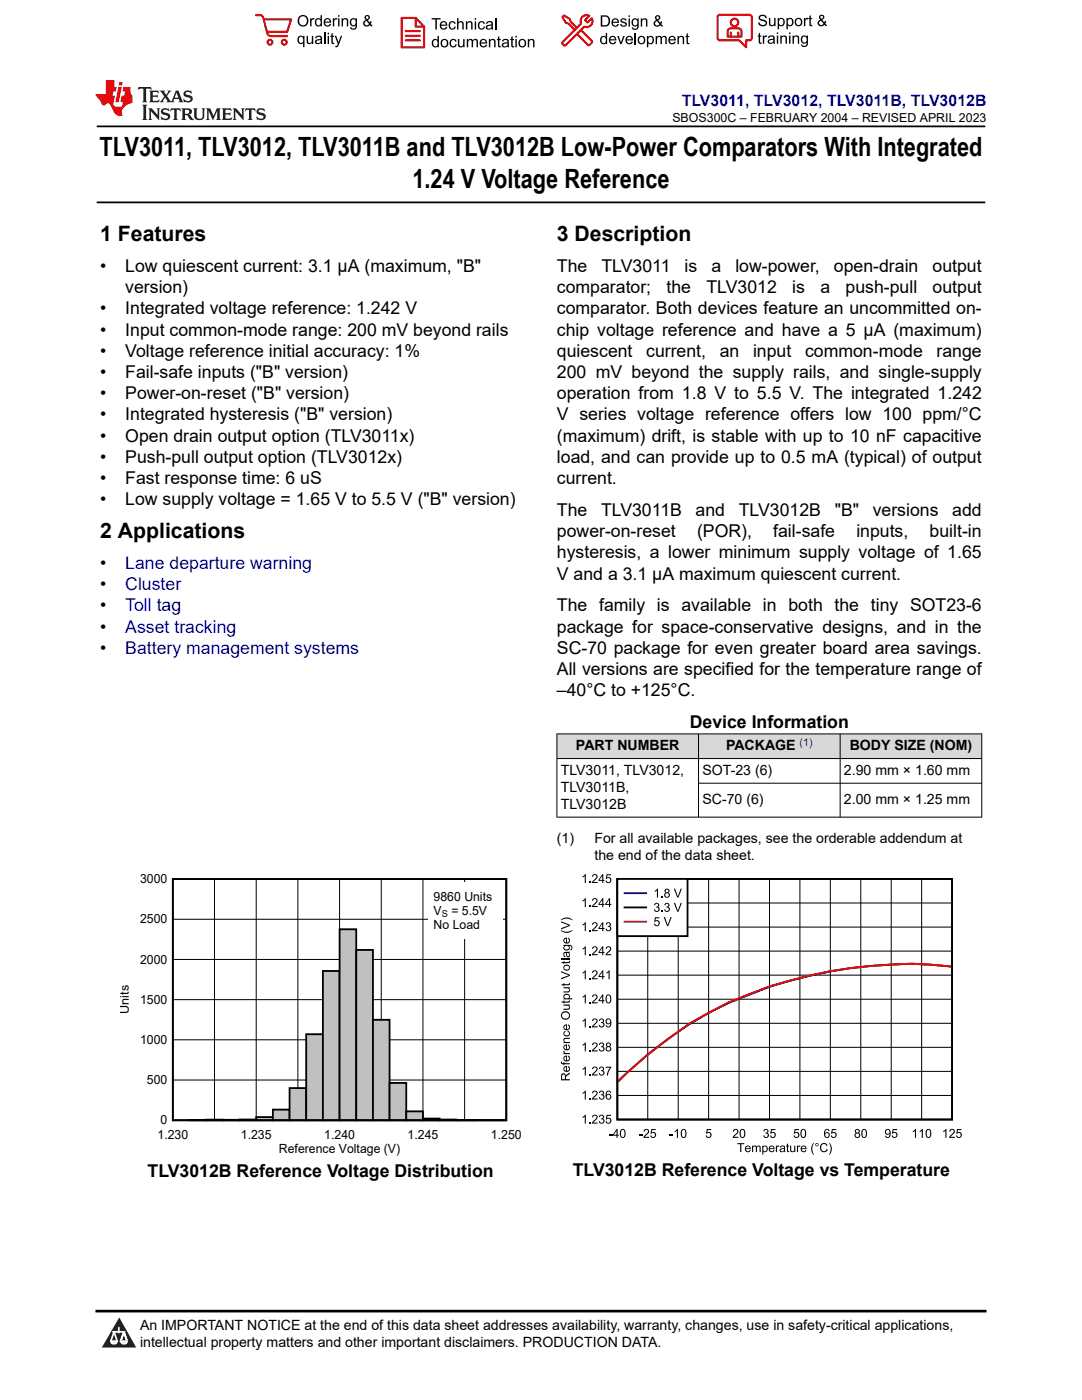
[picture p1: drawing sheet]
<svg xmlns="http://www.w3.org/2000/svg" width="216mm" height="279mm" viewBox="0 0 216 279" stroke-linecap="round" stroke-linejoin="round" font-family="sans-serif">
<defs><g id="words">
<g font-size="5.3">
<text x="19.9" y="31.2">TLV3011, TLV3012, TLV3011B and TLV3012B Low-Power Comparators With Integrated</text>
<text x="82.3" y="37.5">1.24 V Voltage Reference</text>
</g>
<g font-size="4.2">
<text x="20" y="48.1">1 Features</text>
<text x="111.1" y="48.1">3 Description</text>
<text x="20" y="107.4">2 Applications</text>
</g>
<g font-size="3.5">
<text x="20" y="54.3">•</text>
<text x="25" y="54.3">Low quiescent current: 3.1 μA (maximum, &quot;B&quot;</text>
<text x="25" y="58.5">version)</text>
<text x="111.1" y="54.3">The</text>
<text x="111.1" y="58.5">comparator;</text>
<text x="120" y="54.3">TLV3011</text>
<text x="133" y="58.5">the</text>
<text x="136.6" y="54.3">is</text>
<text x="141" y="58.5">TLV3012</text>
<text x="142" y="54.3">a</text>
<text x="146.7" y="54.3">low-power,</text>
<text x="158.1" y="58.5">is</text>
<text x="163.7" y="58.5">a</text>
<text x="166.4" y="54.3">open-drain</text>
<text x="168.7" y="58.5">push-pull</text>
<text x="186.1" y="54.3">output</text>
<text x="186.1" y="58.5">output</text>
<text x="20" y="62.8">•</text>
<text x="25" y="62.8">Integrated voltage reference: 1.242 V</text>
<text x="111.1" y="62.8">comparator. Both devices feature an uncommitted on-</text>
<text x="20" y="67">•</text>
<text x="20" y="71.2">•</text>
<text x="25" y="67">Input common-mode range: 200 mV beyond rails</text>
<text x="25" y="71.2">Voltage reference initial accuracy: 1%</text>
<text x="111.1" y="67">chip voltage reference and have a 5 μA (maximum)</text>
<text x="111.1" y="71.2">quiescent</text>
<text x="128.9" y="71.2">current,</text>
<text x="143.6" y="71.2">an</text>
<text x="150.3" y="71.2">input</text>
<text x="160.6" y="71.2">common-mode</text>
<text x="186.9" y="71.2">range</text>
<text x="20" y="75.5">•</text>
<text x="25" y="75.5">Fail-safe inputs (&quot;B&quot; version)</text>
<text x="111.1" y="75.5">200 mV beyond the supply rails, and single-supply</text>
<text x="20" y="79.7">•</text>
<text x="20" y="83.9">•</text>
<text x="25" y="79.7">Power-on-reset (&quot;B&quot; version)</text>
<text x="25" y="83.9">Integrated hysteresis (&quot;B&quot; version)</text>
<text x="111.1" y="79.7">operation from 1.8 V to 5.5 V. The integrated 1.242</text>
<text x="111.1" y="83.9">V series voltage reference offers low 100 ppm/°C</text>
<text x="20" y="88.2">•</text>
<text x="25" y="88.2">Open drain output option (TLV3011x)</text>
<text x="111.1" y="88.2">(maximum) drift, is stable with up to 10 nF capacitive</text>
<text x="20" y="92.4">•</text>
<text x="25" y="92.4">Push-pull output option (TLV3012x)</text>
<text x="111.1" y="92.4">load, and can provide up to 0.5 mA (typical) of output</text>
<text x="20" y="96.6">•</text>
<text x="20" y="100.9">•</text>
<text x="25" y="96.6">Fast response time: 6 uS</text>
<text x="25" y="100.9">Low supply voltage = 1.65 V to 5.5 V (&quot;B&quot; version)</text>
<text x="111.1" y="96.6">current.</text>
<text x="111.1" y="103">The</text>
<text x="111.1" y="107.2">power-on-reset</text>
<text x="119.9" y="103">TLV3011B</text>
<text x="138.8" y="103">and</text>
<text x="139.1" y="107.2">(POR),</text>
<text x="147.4" y="103">TLV3012B</text>
<text x="154.3" y="107.2">fail-safe</text>
<text x="166.6" y="103">&quot;B&quot;</text>
<text x="170.9" y="107.2">inputs,</text>
<text x="174.2" y="103">versions</text>
<text x="185.5" y="107.2">built-in</text>
<text x="190" y="103">add</text>
<text x="20" y="113.6">•</text>
<text x="111.1" y="111.4">hysteresis, a lower minimum supply voltage of 1.65</text>
<text x="20" y="117.8">•</text>
<text x="111.1" y="115.7">V and a 3.1 μA maximum quiescent current.</text>
<text x="20" y="122">•</text>
<text x="111.1" y="122">The family is available in both the tiny SOT23-6</text>
<text x="20" y="126.3">•</text>
<text x="20" y="130.5">•</text>
<text x="111.1" y="130.5">SC-70 package for even greater board area savings.</text>
<text x="111.1" y="126.3">package for space-conservative designs, and in the</text>
<text x="111.1" y="134.7">All versions are specified for the temperature range of</text>
<text x="111.1" y="139">–40°C to +125°C.</text>
<text x="137.6" y="145.3">Device Information</text>
<text x="29.4" y="234.8">TLV3012B Reference Voltage Distribution</text>
<text x="114.3" y="234.7">TLV3012B Reference Voltage vs Temperature</text>
</g>
<g font-size="3.5" fill="#00f">
<text x="25" y="113.6">Lane departure warning</text>
<text x="25" y="117.8">Cluster</text>
<text x="25" y="122">Toll tag</text>
<text x="25" y="126.3">Asset tracking</text>
<text x="25" y="130.5">Battery management systems</text>
</g>
<text font-size="3.2" fill="#00f" x="136" y="21.1">TLV3011, TLV3012, TLV3011B, TLV3012B</text>
<g font-size="2.8">
<text x="114.9" y="149.7">PART NUMBER</text>
<text x="144.9" y="149.7">PACKAGE</text>
<text x="169.5" y="149.7">BODY SIZE (NOM)</text>
<text x="111.9" y="154.7">TLV3011, TLV3012,</text>
<text x="140.2" y="154.7">SOT-23 (6)</text>
<text x="168.4" y="154.7">2.90 mm × 1.60 mm</text>
<text x="111.9" y="158">TLV3011B,</text>
<text x="111.9" y="161.4">TLV3012B</text>
<text x="140.2" y="160.5">SC-70 (6)</text>
<text x="168.4" y="160.5">2.00 mm × 1.25 mm</text>
<text x="111.1" y="168.2">(1)</text>
<text x="118.6" y="168.2">For all available packages, see the orderable addendum at</text>
<text x="118.6" y="171.6">the end of the data sheet.</text>
<text x="27.9" y="265.5">An IMPORTANT NOTICE at the end of this data sheet addresses availability, warranty, changes, use in safety-critical applications,</text>
<text x="27.9" y="268.9">intellectual property matters and other important disclaimers. PRODUCTION DATA.</text>
</g>
<g font-size="2.5">
<text x="134.2" y="24.3">SBOS300C – FEBRUARY 2004 – REVISED APRIL 2023</text>
<text x="28" y="176.3">3000</text>
<text x="86.5" y="179.8">9860 Units</text>
<text x="28" y="184.3">2500</text>
<text x="86.5" y="185.4">No Load</text>
<text x="86.5" y="182.6">V</text>
<text x="90.1" y="182.6">= 5.5V</text>
<text x="28" y="192.3">2000</text>
<text x="25.7" y="202.3" transform="rotate(-90 25.7 202.3)">Units</text>
<text x="28" y="200.3">1500</text>
<text x="28" y="208.3">1000</text>
<text x="29.3" y="216.4">500</text>
<text x="31.4" y="227.2">1.230</text>
<text x="32" y="224.4">0</text>
<text x="48.1" y="227.2">1.235</text>
<text x="64.7" y="227.2">1.240</text>
<text x="81.3" y="227.2">1.245</text>
<text x="98" y="227.2">1.250</text>
<text x="55.7" y="230.1">Reference Voltage (V)</text>
</g>
<text font-size="2.1" fill="#00f" x="159.6" y="148.8">(1)</text>
<text font-size="1.9" x="88.2" y="183">S</text>
</g></defs>
<path d="M19.3 25.2h177.3M19.3 40.4h177.3" fill="none" stroke="#000" stroke-width=".35"/>
<g fill="#d8d8d8">
<path d="M111.1 146.5h84.8v4.9h-84.8z" fill-rule="evenodd"/>
<path d="M111.2 146.5h28.1v4.8h-28.1z" fill-rule="evenodd"/>
<path d="M139.4 146.5h28.2v4.8h-28.2z" fill-rule="evenodd"/>
<path d="M167.7 146.5h28.1v4.8h-28.1z" fill-rule="evenodd"/>
</g>
<g fill="none" stroke="#000" stroke-width=".2">
<path d="M111.1 146.5h84.9M111.1 151.4h84.9M111.1 146.4v16.7M139.4 146.4v16.7M139.4 156.3h56.6M167.6 146.4v16.7M195.9 146.4v16.7M42.8 175.4v48.2M51.1 175.4v48.2M59.4 175.4v48.2M67.8 175.4v48.2M76.1 175.4v48.2"/>
<path d="M84.4 175.4v48.2M92.7 175.4v48.2M111.1 163.1h84.9M34.5 199.5h66.5M34.5 191.5h66.5M34.5 183.5h66.5M34.5 215.5h66.5M34.5 207.5h66.5"/>
</g>
<path d="M34.5 175.4h66.5v48.2h-66.5zM37.8 223.5l3.3 .1zM41.1 223.5h3.4v.1h-3.4zM44.5 223.5l3.3 .1zM47.8 223.4h3.3v.2h-3.3z" fill="none" stroke="#000" stroke-width=".36"/>
<path d="M47.8 223.5h3.3M47.8 223.5h-10" fill="none" stroke="#c0c0c0" stroke-width=".2"/>
<path d="M51.1 222.9h3.4v.7h-3.4z" fill-rule="evenodd" fill="#c0c0c0"/>
<path d="M51.1 222.9h3.3v.7h-3.3z" fill="none" stroke="#000" stroke-width=".36"/>
<path d="M54.4 221.4h3.4v2.2h-3.4z" fill-rule="evenodd" fill="#c0c0c0"/>
<path d="M54.4 221.4h3.4v2.2h-3.4z" fill="none" stroke="#000" stroke-width=".36"/>
<path d="M57.8 217.2h3.3v6.4h-3.3z" fill-rule="evenodd" fill="#c0c0c0"/>
<path d="M57.8 217.2h3.3v6.4h-3.3z" fill="none" stroke="#000" stroke-width=".36"/>
<path d="M61.1 206.4h3.3v17.2h-3.3z" fill-rule="evenodd" fill="#c0c0c0"/>
<path d="M61.1 206.4h3.3v17.2h-3.3z" fill="none" stroke="#000" stroke-width=".36"/>
<path d="M64.4 193.8h3.4v29.8h-3.4z" fill-rule="evenodd" fill="#c0c0c0"/>
<path d="M64.4 193.8h3.4v29.8h-3.4z" fill="none" stroke="#000" stroke-width=".36"/>
<path d="M67.8 185.5h3.3v38.1h-3.3z" fill-rule="evenodd" fill="#c0c0c0"/>
<path d="M67.8 185.5h3.3v38.1h-3.3z" fill="none" stroke="#000" stroke-width=".36"/>
<path d="M71.1 189.6h3.3v34h-3.3z" fill-rule="evenodd" fill="#c0c0c0"/>
<path d="M71.1 189.6h3.3v34h-3.3z" fill="none" stroke="#000" stroke-width=".36"/>
<path d="M74.4 203.5h3.4v20.1h-3.4z" fill-rule="evenodd" fill="#c0c0c0"/>
<path d="M74.4 203.5h3.3v20.1h-3.3z" fill="none" stroke="#000" stroke-width=".36"/>
<path d="M77.7 216.1h3.4v7.5h-3.4z" fill-rule="evenodd" fill="#c0c0c0"/>
<path d="M77.7 216.1h3.4v7.5h-3.4z" fill="none" stroke="#000" stroke-width=".36"/>
<path d="M81.1 221.8h3.3v1.8h-3.3z" fill-rule="evenodd" fill="#c0c0c0"/>
<path d="M81.1 221.8h3.3v1.8h-3.3zM84.4 223.2h3.3v.4h-3.3zM87.7 223.4h3.3v.2h-3.3zM91 223.5l3.4 .1zM94.4 223.6h3.3zM97.7 223.6h3.3z" fill="none" stroke="#000" stroke-width=".36"/>
<path d="M84.4 223.4h3.3" fill="none" stroke="#c0c0c0" stroke-width=".34"/>
<path d="M87.7 223.5h3.4M91 223.6h10" fill="none" stroke="#c0c0c0" stroke-width=".2"/>
<path d="M34.5 175.4h66.5v48.2h-66.5z" fill="none" stroke="#000" stroke-width=".36"/>
<path d="M85.5 176.2h14.9v11.1h-14.9z" fill-rule="evenodd" fill="#fff"/>
<g fill="#000">
<path d="M116.3 174.9l.6-.5v1.8h-.2v-1.4l-.4 .3zM117.6 176h.2v.2h-.2zM118.3 174.6a.58 .58 0 0 1 .9 .1 .58 .58 0 0 1-.3 .8l-.5 .5h.9v.2h-1.2l.2-.4a1.09 1.09 0 0 0 .6-1.1l-.3-.1-.2 .4h-.3zM121 174.5h.9v.2h-.7l-.1 .5a.58 .58 0 0 1 .8 .2 .58 .58 0 0 1-.3 .8 .58 .58 0 0 1-.8-.4l.3-.1a.39 .39 0 0 0 .5 .2 .39 .39 0 0 0 .1-.6 .39 .39 0 0 0-.6 0l-.2 .1zM112 199.9h.4v-.2h.2v.2h.8l.1-.2 .2-.1a.32 .32 0 0 1 0 .4 .32 .32 0 0 1-.4 .1h-.7v.2h-.2v-.2h-.3zM112 196.4h.4v-.2h.2v.2h.8l.1-.2h.2a.32 .32 0 0 1 0 .3 .32 .32 0 0 1-.4 .1h-.7v.2h-.2v-.2h-.3zM112 192h.4v-.2h.2v.2h.8l.1-.2 .2-.1a.32 .32 0 0 1 0 .4 .32 .32 0 0 1-.4 .1h-.7v.2h-.2v-.2h-.3zM112.4 197h1.3v.2h-.2a.46 .46 0 0 1 .2 .6 .46 .46 0 0 1-.5 .3h-.8v-.2h.7a.32 .32 0 0 0 .5-.4 .32 .32 0 0 0-.5-.3h-.7zM112 193.8l1.7 .7v.3l-1.7 .7v-.3l1.5-.6-1.5-.5zM112 191.3h1.7v.3h-1.7zM112 183.9l1.7 .7v.2l-1.7 .7v-.3l1.5-.5-1.5-.6zM111.9 185.6l.2 .1a1.97 1.97 0 0 0 2.1-.1 1.49 1.49 0 0 1-2.1 .3z"/>
<path d="M111.9 183.5a1.75 1.75 0 0 1 2.3 0v.2a2.01 2.01 0 0 0-2.3 0zM116.3 194.1l.6-.5v1.8h-.2v-1.4l-.4 .3zM116.3 189.3l.6-.5v1.8h-.2v-1.4l-.4 .3zM116.3 184.5l.6-.5v1.8h-.2v-1.4l-.4 .3zM116.3 179.7l.6-.5v1.8h-.2v-1.4l-.4 .3zM117.6 195.2h.2v.2h-.2zM117.6 190.4h.2v.2h-.2zM117.6 185.6h.2v.2h-.2zM117.6 180.8h.2v.2h-.2zM118.3 193.8a.58 .58 0 0 1 .9 .1 .58 .58 0 0 1-.3 .9l-.5 .4h.9v.2h-1.2l.2-.4a1.09 1.09 0 0 0 .6-1.1h-.3l-.2 .3h-.3zM118.3 189a.58 .58 0 0 1 .9 .1 .58 .58 0 0 1-.3 .9l-.5 .4h.9v.2h-1.2l.2-.4a1.09 1.09 0 0 0 .6-1.1h-.3l-.2 .3h-.3zM118.3 184.2a.58 .58 0 0 1 .9 .1 .58 .58 0 0 1-.3 .9l-.5 .4h.9v.2h-1.2l.2-.4a1.09 1.09 0 0 0 .6-1.1l-.3-.1-.2 .4h-.3z"/>
<path d="M118.3 179.4a.58 .58 0 0 1 .9 .1 .58 .58 0 0 1-.3 .8l-.5 .5h.9v.2h-1.2l.2-.4a1.09 1.09 0 0 0 .6-1.1l-.3-.1-.2 .4-.3-.1zM121 184.2a.47 .47 0 0 1 .8 0 .47 .47 0 0 1-.1 .7 .55 .55 0 0 1 0 .9 .55 .55 0 0 1-.9-.4l.3-.1a.35 .35 0 0 0 .4 .4 .35 .35 0 0 0 .2-.5 .35 .35 0 0 0-.4-.2v-.2a.3 .3 0 0 0 .4-.2 .3 .3 0 0 0-.3-.4 .3 .3 0 0 0-.3 .3h-.2zM121 194.1l.6-.5v1.8h-.2v-1.4l-.4 .3zM121 189a.58 .58 0 0 1 .9 .1 .58 .58 0 0 1-.3 .9l-.5 .4h.9v.2h-1.2l.2-.4a1.09 1.09 0 0 0 .6-1.1h-.3l-.2 .3h-.2zM112.5 205.9l.3-.2v.3l-.1 .1a.43 .43 0 0 0 .4 .5 .43 .43 0 0 0 .4-.5l-.3-.2 .1-.2a.63 .63 0 0 1 .3 .8 .63 .63 0 0 1-.8 .4 .63 .63 0 0 1-.4-.8zM111.9 211.8l.2 .1 .1 .3h.2v-.3h.2v.3h1.1v.2h-1.1v.2h-.2v-.2a.4 .4 0 0 1-.4-.1 .4 .4 0 0 1-.1-.5zM112.5 209.7l.2 .1a.29 .29 0 0 0 0 .3 .29 .29 0 0 0 .3 .1h.7v.2h-1.3v-.2h.2l-.2-.2zM112.5 207.3l.2-.2h1v.2h-.8a.3 .3 0 0 0-.3 .3 .3 .3 0 0 0 .2 .3h.9v.3h-1.3v-.2h.2l-.2-.3zM112.4 200.5h1.3v.2h-.2a.46 .46 0 0 1 .2 .5 .46 .46 0 0 1-.5 .3h-.8v-.2h.7a.32 .32 0 0 0 .5-.3 .32 .32 0 0 0-.5-.3h-.7zM116.3 218.1l.6-.4v1.7h-.2v-1.4l-.4 .3zM116.3 213.3l.6-.4v1.7h-.2v-1.4l-.4 .3zM116.3 208.5l.6-.5v1.8h-.2v-1.4l-.4 .3z"/>
<path d="M116.3 203.7l.6-.5v1.8h-.2v-1.4l-.4 .3zM116.3 198.9l.6-.4v1.7h-.2v-1.4l-.4 .3zM117.6 219.2h.2v.2h-.2zM117.6 214.4h.2v.2h-.2zM117.6 209.6h.2v.2h-.2zM117.6 204.8h.2v.2h-.2zM117.6 200h.2v.2h-.2zM118.3 217.8a.58 .58 0 0 1 .9 .1 .58 .58 0 0 1-.3 .9l-.5 .4h.9v.2h-1.2l.2-.3a1.09 1.09 0 0 0 .6-1.2h-.3l-.2 .3h-.3zM118.3 213a.58 .58 0 0 1 .9 .1 .58 .58 0 0 1-.3 .9l-.5 .4h.9v.2h-1.2l.2-.3a1.09 1.09 0 0 0 .6-1.2h-.3l-.2 .3h-.3zM118.3 208.2a.58 .58 0 0 1 .9 .1 .58 .58 0 0 1-.3 .9l-.5 .4h.9v.2h-1.2l.2-.4a1.09 1.09 0 0 0 .6-1.1h-.3l-.2 .3h-.3zM118.3 203.4a.58 .58 0 0 1 .9 .1 .58 .58 0 0 1-.3 .9l-.5 .4h.9v.2h-1.2l.2-.4a1.09 1.09 0 0 0 .6-1.1h-.3l-.2 .3h-.3zM118.3 198.6a.58 .58 0 0 1 .9 .1 .58 .58 0 0 1-.3 .9l-.5 .4h.9v.2h-1.2l.2-.3a1.09 1.09 0 0 0 .6-1.2h-.3l-.2 .3h-.3z"/>
<path d="M119.7 217.8a.47 .47 0 0 1 .7 0 .47 .47 0 0 1-.1 .7 .55 .55 0 0 1 0 .9 .55 .55 0 0 1-.8-.4l.2-.1a.35 .35 0 0 0 .4 .4 .35 .35 0 0 0 .3-.5 .35 .35 0 0 0-.5-.2v-.2a.3 .3 0 0 0 .4-.2 .3 .3 0 0 0-.3-.4 .3 .3 0 0 0-.3 .4l-.2-.1zM119.7 213a.47 .47 0 0 1 .7 0 .47 .47 0 0 1-.1 .7 .55 .55 0 0 1 0 .9 .55 .55 0 0 1-.8-.4l.2-.1a.35 .35 0 0 0 .4 .4 .35 .35 0 0 0 .3-.5 .35 .35 0 0 0-.5-.2v-.2a.3 .3 0 0 0 .4-.2 .3 .3 0 0 0-.3-.4 .3 .3 0 0 0-.3 .4l-.2-.1zM119.7 208.2a.47 .47 0 0 1 .7 0 .47 .47 0 0 1-.1 .7 .55 .55 0 0 1 0 .9 .55 .55 0 0 1-.8-.4l.2-.1a.35 .35 0 0 0 .4 .4 .35 .35 0 0 0 .3-.5 .35 .35 0 0 0-.5-.2v-.2a.3 .3 0 0 0 .4-.2 .3 .3 0 0 0-.3-.4 .3 .3 0 0 0-.3 .3h-.2zM119.7 203.4a.47 .47 0 0 1 .7 0 .47 .47 0 0 1-.1 .7 .55 .55 0 0 1 0 .9 .55 .55 0 0 1-.8-.4l.2-.1a.35 .35 0 0 0 .4 .4 .35 .35 0 0 0 .3-.5 .35 .35 0 0 0-.5-.2v-.2a.3 .3 0 0 0 .4-.2 .3 .3 0 0 0-.3-.4 .3 .3 0 0 0-.3 .3h-.2zM120.9 212.9h1.1l-.5 1-.2 .7h-.2l.1-.5 .5-1h-.8zM116.3 222.9l.6-.4v1.7h-.2v-1.4l-.4 .3zM117.6 224h.2v.2h-.2zM118.3 222.6a.58 .58 0 0 1 .9 .1 .58 .58 0 0 1-.3 .9l-.5 .4h.9v.2h-1.2l.2-.3a1.09 1.09 0 0 0 .6-1.2h-.3l-.2 .3h-.3zM119.7 222.6a.47 .47 0 0 1 .7 0 .47 .47 0 0 1-.1 .7 .55 .55 0 0 1 0 .9 .55 .55 0 0 1-.8-.4l.2-.1a.35 .35 0 0 0 .4 .4 .35 .35 0 0 0 .3-.5 .35 .35 0 0 0-.5-.2v-.2a.3 .3 0 0 0 .4-.2 .3 .3 0 0 0-.3-.4 .3 .3 0 0 0-.3 .4l-.2-.1zM121 222.5h.9v.2h-.7l-.1 .5a.58 .58 0 0 1 .8 .3 .58 .58 0 0 1-.3 .7 .58 .58 0 0 1-.8-.4h.3a.39 .39 0 0 0 .5 .1 .39 .39 0 0 0 .1-.5 .39 .39 0 0 0-.6 0h-.2zM121.5 226.3h.7v.2h-.7zM127.6 226.3h.6v.2h-.6z"/>
<path d="M128.6 225.4a.58 .58 0 0 1 .9 .2 .58 .58 0 0 1-.4 .8l-.4 .5h.8v.2h-1.1l.1-.4a1.09 1.09 0 0 0 .7-1.1l-.4-.1-.2 .3h-.2zM130 225.3h.8v.2h-.7l-.1 .5a.58 .58 0 0 1 .9 .3 .58 .58 0 0 1-.4 .8 .58 .58 0 0 1-.7-.5h.2a.39 .39 0 0 0 .5 .2 .39 .39 0 0 0 .1-.6 .39 .39 0 0 0-.5 0h-.3zM133.6 226.3h.7v.2h-.7zM134.6 225.7l.7-.4v1.8h-.2v-1.4l-.5 .3zM141 225.3h.9v.2h-.7l-.1 .5a.58 .58 0 0 1 .8 .3 .58 .58 0 0 1-.3 .8 .58 .58 0 0 1-.8-.5h.3a.39 .39 0 0 0 .5 .2 .39 .39 0 0 0 .1-.6 .39 .39 0 0 0-.6 0h-.2zM146.4 225.4a.58 .58 0 0 1 .9 .2 .58 .58 0 0 1-.3 .8l-.5 .5h.8v.2h-1.1l.2-.4a1.09 1.09 0 0 0 .6-1.1l-.3-.1-.2 .3h-.3zM147.1 228.1h1.4v.3h-.6v1.5h-.2v-1.5h-.6zM150.1 228.6h.2v.2a.43 .43 0 0 1 .7 0l.2-.2 .5 .1 .1 1.2h-.2v-.8a.26 .26 0 0 0-.2-.3 .26 .26 0 0 0-.3 .2l-.1 .9h-.2v-.8a.29 .29 0 0 0-.4-.3 .29 .29 0 0 0-.1 .5v.6h-.2zM152.5 225.4a.47 .47 0 0 1 .7 0 .47 .47 0 0 1-.1 .7 .55 .55 0 0 1 0 1 .55 .55 0 0 1-.8-.5h.2a.35 .35 0 0 0 .4 .3 .35 .35 0 0 0 .3-.4 .35 .35 0 0 0-.5-.3v-.2a.3 .3 0 0 0 .4-.2 .3 .3 0 0 0-.3-.3 .3 .3 0 0 0-.3 .3h-.2zM153.9 225.3h.8v.2h-.7l-.1 .5a.58 .58 0 0 1 .9 .3 .58 .58 0 0 1-.4 .8 .58 .58 0 0 1-.8-.5h.3a.39 .39 0 0 0 .5 .2 .39 .39 0 0 0 .1-.6 .39 .39 0 0 0-.6 0h-.2zM154.8 228.6h.2v.2l.4-.2 .1 .1-.1 .2a.28 .28 0 0 0-.3 0 .28 .28 0 0 0-.1 .4v.6h-.2zM157 228.3l.2-.1v.4h.3v.2h-.3v.8l.3 .3a.32 .32 0 0 1-.4 0 .32 .32 0 0 1-.1-.4v-.7h-.1z"/>
<path d="M158.6 225.3h.8v.2h-.7l-.1 .5a.58 .58 0 0 1 .9 .3 .58 .58 0 0 1-.4 .8 .58 .58 0 0 1-.7-.5h.2a.39 .39 0 0 0 .5 .2 .39 .39 0 0 0 .1-.6 .39 .39 0 0 0-.5 0h-.3zM157.7 228.6h.2v.7a.32 .32 0 0 0 .3 .5 .32 .32 0 0 0 .3-.5v-.7h.2v1.3h-.2v-.2a.45 .45 0 0 1-.6 .2 .45 .45 0 0 1-.2-.5zM159 228.6h.2v.2l.4-.2 .1 .1-.1 .2a.28 .28 0 0 0-.3 0 .28 .28 0 0 0-.1 .4v.6h-.2zM162.3 228.1h.1l-.1 .2a2.07 2.07 0 0 0 .1 2.1 1.48 1.48 0 0 1-.4-1.9zM163.9 228.3a.76 .76 0 0 1 1.2 .3l-.2 .1a.59 .59 0 0 0-.8-.3 .59 .59 0 0 0-.2 .8 .53 .53 0 0 0 .5 .5 .53 .53 0 0 0 .5-.4l.3 .1a.83 .83 0 0 1-1.2 .5 .83 .83 0 0 1-.3-1.2zM165.4 228.1a1.48 1.48 0 0 1 .5 1.8l-.3 .5h-.2a2.07 2.07 0 0 0 0-2.3zM166 225.3h.9v.2h-.7l-.1 .5a.58 .58 0 0 1 .8 .3 .58 .58 0 0 1-.4 .8 .58 .58 0 0 1-.7-.5h.2a.39 .39 0 0 0 .6 .2 .39 .39 0 0 0 .1-.6 .39 .39 0 0 0-.6 0h-.3zM178.1 225.3h.9v.2h-.7l-.1 .5a.58 .58 0 0 1 .8 .3 .58 .58 0 0 1-.3 .8 .58 .58 0 0 1-.8-.5h.3a.39 .39 0 0 0 .5 .2 .39 .39 0 0 0 .1-.6 .39 .39 0 0 0-.6 0h-.2zM182.1 225.7l.7-.4v1.8h-.2v-1.4l-.5 .3zM183.5 225.7l.6-.4v1.8h-.2v-1.4l-.4 .3zM188.2 225.7l.7-.4v1.8h-.3v-1.4l-.4 .3zM189.6 225.4a.58 .58 0 0 1 .9 .2 .58 .58 0 0 1-.3 .8l-.5 .5h.8v.2h-1.1l.1-.4a1.09 1.09 0 0 0 .7-1.1l-.4-.1-.2 .3h-.2z"/>
<path d="M191 225.3h.8v.2h-.7l-.1 .5a.58 .58 0 0 1 .9 .3 .58 .58 0 0 1-.4 .8 .58 .58 0 0 1-.7-.5h.2a.39 .39 0 0 0 .6 .2 .39 .39 0 0 0 0-.6 .39 .39 0 0 0-.5 0h-.3z"/>
<path d="M120.2 174.4h.2v1.2h.2v.2h-.2v.4h-.2v-.4h-.8v-.2zM120.2 174.8l-.6 .8h.6z"/>
<path d="M112.4 193.1a.65 .65 0 0 1 1.3 0 .65 .65 0 0 1-1.3 0zM112.7 192.8a.43 .43 0 0 0 .4 .7 .43 .43 0 0 0 .3-.7l-.3-.1z"/>
<path d="M112.6 187.3l.5-.2v1a.37 .37 0 0 0 .5-.3 .37 .37 0 0 0-.3-.4v-.3a.63 .63 0 0 1 .3 .9 .63 .63 0 0 1-.9 .2 .63 .63 0 0 1-.1-.9zM112.7 187.4l-.1 .4 .3 .3v-.8z"/>
<path d="M112.5 190l1.2-.1v.2l-.2 .1a.46 .46 0 0 1 .2 .6 .46 .46 0 0 1-.6 .2l-.2-.8a.33 .33 0 0 0-.3 .3 .33 .33 0 0 0 .2 .3v.2a.64 .64 0 0 1-.3-1zM113.1 190.2l.1 .3a.23 .23 0 0 0 .2 .3 .23 .23 0 0 0 .2-.3l-.2-.3z"/>
<path d="M112.4 188.6h1.1a.56 .56 0 0 1 .7 .4 .56 .56 0 0 1-.4 .7v-.2a.36 .36 0 0 0 .2-.5 .36 .36 0 0 0-.5-.2 .58 .58 0 0 1-.5 .9 .58 .58 0 0 1-.4-.9h-.2zM112.7 188.9a.41 .41 0 0 0 .4 .6 .41 .41 0 0 0 .3-.6l-.3-.1z"/>
<path d="M112.6 198.5a.62 .62 0 0 1 .8-.1 .62 .62 0 0 1 .2 .8h.6v.3h-1.8v-.2h.2l-.2-.4zM112.7 198.7a.41 .41 0 0 0 .4 .6 .41 .41 0 0 0 .3-.6l-.3-.1z"/>
<path d="M120.2 193.7h.2v1.1h.2v.2h-.2v.4h-.2v-.4h-.8v-.2zM120.2 194l-.6 .8h.6z"/>
<path d="M120.2 188.9h.2v1.1h.2v.2h-.2v.4h-.2v-.4h-.8v-.2zM120.2 189.2l-.6 .8h.6z"/>
<path d="M120.2 184h.2v1.2h.2v.2h-.2v.4h-.2v-.4h-.8v-.2zM120.2 184.4l-.6 .8h.6z"/>
<path d="M120.2 179.2h.2v1.2h.2v.2h-.2v.4h-.2v-.4h-.8v-.2zM120.2 179.6l-.6 .8h.6z"/>
<path d="M121.1 198.6a.63 .63 0 0 1 .7 0 .63 .63 0 0 1 .2 .8 .6 .6 0 0 1-.3 .8 .6 .6 0 0 1-.8-.3v-.9zM121.2 198.8a1 1 0 0 0 .2 1.3 .92 .92 0 0 0 0-1.5z"/>
<path d="M121.6 179.2h.1v1.2h.3v.2h-.3v.4h-.2v-.4h-.7v-.2zM121.5 179.6l-.5 .8h.5z"/>
<path d="M112 202.6a.88 .88 0 0 1 1.7 0 .88 .88 0 0 1-1.7 0zM112.3 202.2a.64 .64 0 0 0 .1 .9 .64 .64 0 0 0 .9-.1 .64 .64 0 0 0-.1-.9h-.6z"/>
<path d="M112.6 212.9l.5-.2v1a.37 .37 0 0 0 .5-.3 .37 .37 0 0 0-.3-.4v-.3a.63 .63 0 0 1 .3 .9 .63 .63 0 0 1-.9 .2 .63 .63 0 0 1-.1-.9zM112.7 213l-.1 .5 .3 .2v-.7z"/>
<path d="M112.6 210.8l.5-.1v.9a.37 .37 0 0 0 .5-.3 .37 .37 0 0 0-.3-.4v-.2a.63 .63 0 0 1 .3 .8 .63 .63 0 0 1-.9 .2 .63 .63 0 0 1-.1-.9zM112.7 211l-.1 .4 .3 .2v-.7z"/>
<path d="M112.6 208.6l.5-.2v1a.37 .37 0 0 0 .5-.3 .37 .37 0 0 0-.3-.4v-.3a.63 .63 0 0 1 .3 .9 .63 .63 0 0 1-.9 .2 .63 .63 0 0 1-.1-.9zM112.7 208.7l-.1 .5 .3 .2v-.7z"/>
<path d="M112.6 204.6l.5-.2v1a.37 .37 0 0 0 .5-.3 .37 .37 0 0 0-.3-.4v-.3a.63 .63 0 0 1 .3 .9 .63 .63 0 0 1-.9 .2 .63 .63 0 0 1-.1-.9zM112.7 204.7l-.1 .5 .3 .2v-.7z"/>
<path d="M112.1 214.3l.5-.1 .3 .5 .8-.7v.3l-.7 .5-.1 .3v.3h.8v.2h-1.7zM112.2 214.5l-.1 .9h.6v-.5a.31 .31 0 0 0-.1-.4 .31 .31 0 0 0-.4 0z"/>
<path d="M120.2 198.5h.2v1.1h.2v.2h-.2v.4h-.2v-.4h-.8v-.2zM120.2 198.8l-.6 .8h.6z"/>
<path d="M121 203.4a.63 .63 0 0 1 .8 0 .63 .63 0 0 1 .2 .7 .62 .62 0 0 1-.3 .9 .62 .62 0 0 1-.8-.4h.2a.4 .4 0 0 0 .5 .2 .4 .4 0 0 0 .2-.6 .56 .56 0 0 1-.8 0 .56 .56 0 0 1 0-.8zM121 203.8a.38 .38 0 0 0 .7 0 .38 .38 0 0 0-.7 0z"/>
<path d="M121 208.2a.47 .47 0 0 1 .8-.1 .47 .47 0 0 1-.1 .8 .53 .53 0 0 1 .1 .8 .53 .53 0 0 1-.8 0 .53 .53 0 0 1 .2-.8l-.3-.3zM121.1 208.5a.3 .3 0 0 0 .6 0 .3 .3 0 0 0-.6 0zM121.1 209.3a.36 .36 0 0 0 .7 0 .36 .36 0 0 0-.7 0z"/>
<path d="M121 217.9l.3-.2h.3l.4 .4h-.3a.35 .35 0 0 0-.4-.3 .35 .35 0 0 0-.2 .5l-.1 .2a.56 .56 0 0 1 .9 .1 .56 .56 0 0 1-.2 .8 .56 .56 0 0 1-.8-.3l-.1-.8zM121.1 218.9a.38 .38 0 0 0 .7 0 .38 .38 0 0 0-.7 0z"/>
<path d="M123.1 225.3h.1v1.2h.3v.2h-.3v.4h-.2v-.4h-.7v-.2zM123 225.7l-.5 .8h.5z"/>
<path d="M123.9 225.4a.63 .63 0 0 1 .8 .1 .63 .63 0 0 1 .1 .7 .6 .6 0 0 1-.2 .8 .6 .6 0 0 1-.8-.3l-.1-.9zM124 225.6a1 1 0 0 0 .3 1.3 .92 .92 0 0 0 0-1.4z"/>
<path d="M136.1 225.4a.63 .63 0 0 1 .7 .1 .63 .63 0 0 1 .2 .7 .6 .6 0 0 1-.3 .8 .6 .6 0 0 1-.8-.3v-.9zM136.2 225.6a1 1 0 0 0 .2 1.3 .92 .92 0 0 0 0-1.4z"/>
<path d="M147.8 225.4a.63 .63 0 0 1 .8 .1 .63 .63 0 0 1 .1 .7 .6 .6 0 0 1-.2 .8 .6 .6 0 0 1-.8-.3l-.1-.9zM147.9 225.6a1 1 0 0 0 .2 1.3 .92 .92 0 0 0 0-1.4z"/>
<path d="M148.8 228.8a.6 .6 0 0 1 .7-.1 .6 .6 0 0 1 .3 .6h-.9a.37 .37 0 0 0 .2 .5 .37 .37 0 0 0 .5-.3h.2a.65 .65 0 0 1-1 .3 .65 .65 0 0 1 0-1zM149 228.9l-.1 .3h.7l-.2-.4z"/>
<path d="M152.1 228.6h.2v.2a.59 .59 0 0 1 .8 0 .59 .59 0 0 1 0 .8 .48 .48 0 0 1-.8 .2v.6h-.2zM152.4 228.9l-.1 .6 .2 .2a.47 .47 0 0 0 .5-.4 .47 .47 0 0 0-.5-.5z"/>
<path d="M153.6 228.8a.6 .6 0 0 1 .7-.1 .6 .6 0 0 1 .3 .6h-1a.37 .37 0 0 0 .3 .5 .37 .37 0 0 0 .4-.3h.2a.65 .65 0 0 1-.9 .3 .65 .65 0 0 1 0-1zM153.7 228.9l-.1 .3h.7l-.2-.4z"/>
<path d="M155.7 228.8a.57 .57 0 0 1 .7-.1 .57 .57 0 0 1 .3 .7v.5h-.2v-.1a.45 .45 0 0 1-.7 .2 .45 .45 0 0 1-.1-.7l.7-.2a.32 .32 0 0 0-.2-.3 .32 .32 0 0 0-.4 .2h-.2zM155.8 229.4a.3 .3 0 0 0 .3 .4 .3 .3 0 0 0 .3-.3v-.2z"/>
<path d="M160 225.4a.63 .63 0 0 1 .7 .1 .63 .63 0 0 1 .2 .7 .6 .6 0 0 1-.3 .8 .6 .6 0 0 1-.8-.3l-.1-.9zM160 225.6a1 1 0 0 0 .3 1.3 .92 .92 0 0 0 0-1.4z"/>
<path d="M159.9 228.8a.6 .6 0 0 1 .7-.1 .6 .6 0 0 1 .3 .6h-.9a.37 .37 0 0 0 .3 .5 .37 .37 0 0 0 .4-.3h.2a.65 .65 0 0 1-1 .3 .65 .65 0 0 1 0-1zM160.1 228.9l-.1 .3h.7l-.2-.4z"/>
<path d="M162.7 228.4a.33 .33 0 0 1 .6 0 .33 .33 0 0 1-.6 0zM162.8 228.5a.2 .2 0 0 0 .4 0 .2 .2 0 0 0-.4 0z"/>
<path d="M164.6 225.5l.3-.2h.3l.3 .4-.2 .1a.35 .35 0 0 0-.4-.3 .35 .35 0 0 0-.3 .4v.3a.56 .56 0 0 1 .9 0 .56 .56 0 0 1-.2 .9 .56 .56 0 0 1-.8-.3l-.1-.9zM164.7 226.5a.38 .38 0 0 0 .7 0 .38 .38 0 0 0-.7 0z"/>
<path d="M170.7 225.4a.47 .47 0 0 1 .7 0 .47 .47 0 0 1-.1 .7 .53 .53 0 0 1 .2 .8 .53 .53 0 0 1-.8 0 .53 .53 0 0 1 .1-.8l-.2-.2zM170.8 225.8a.3 .3 0 0 0 .6 0 .3 .3 0 0 0-.6 0zM170.7 226.6a.36 .36 0 0 0 .7 0 .36 .36 0 0 0-.7 0z"/>
<path d="M172.1 225.4a.63 .63 0 0 1 .7 .1 .63 .63 0 0 1 .2 .7 .6 .6 0 0 1-.3 .8 .6 .6 0 0 1-.8-.3v-.9zM172.2 225.6a1 1 0 0 0 .2 1.3 .92 .92 0 0 0 0-1.4z"/>
<path d="M176.7 225.5a.63 .63 0 0 1 .8-.1 .63 .63 0 0 1 .2 .8 .62 .62 0 0 1-.3 .8 .62 .62 0 0 1-.8-.3l.2-.1a.4 .4 0 0 0 .6 .3 .4 .4 0 0 0 .1-.6v-.1a.56 .56 0 0 1-.8 .1 .56 .56 0 0 1 0-.8zM176.7 225.9a.4 .4 0 0 0 .8 0 .4 .4 0 0 0-.8 0z"/>
<path d="M184.9 225.4a.63 .63 0 0 1 .8 .1 .63 .63 0 0 1 .1 .7 .6 .6 0 0 1-.2 .8 .6 .6 0 0 1-.8-.3l-.1-.9zM185 225.6a1 1 0 0 0 .3 1.3 .92 .92 0 0 0 0-1.4z"/>
</g>
<path d="M123.2 175.4h66.8v48h-66.8zM189.8 192.9a64.6 64.6 0 0 0-16-.1 85.6 85.6 0 0 0-32.4 9.4 84.3 84.3 0 0 0-18 13.6" fill="none" stroke="#000" stroke-width=".36"/>
<g fill="none" stroke="#000" stroke-width=".2">
<path d="M129.3 175.4v48M135.3 175.4v48M141.4 175.4v48M147.5 175.4v48M153.5 175.4v48M159.6 175.4v48M165.7 175.4v48M171.8 175.4v48M177.8 175.4v48M183.9 175.4v48M123.2 199.4h66.8M123.2 194.6h66.8"/>
<path d="M123.2 189.8h66.8M123.2 185h66.8M123.2 180.2h66.8M123.2 218.6h66.8M123.2 213.8h66.8M123.2 209h66.8M123.2 204.2h66.8"/>
</g>
<path d="M189.8 192.9a64.9 64.9 0 0 0-16-.1 86.9 86.9 0 0 0-32.4 9.4 83.2 83.2 0 0 0-18 13.6" fill="none" stroke="#00f" stroke-width=".36"/>
<path d="M189.8 192.9a63.1 63.1 0 0 0-16-.1 89.7 89.7 0 0 0-28.3 7.2l-8.1 4.4a103.7 103.7 0 0 0-14 11.4" fill="none" stroke="#f00" stroke-width=".36"/>
<path d="M123.2 175.4h14v11.4h-14z" fill-rule="evenodd" fill="#fff" stroke="#000" stroke-width=".36"/>
<path d="M124.6 178.3h4.3" fill="none" stroke="#00f" stroke-width=".36"/>
<g fill="#000">
<path d="M130.7 177.8l.6-.5v1.8h-.2v-1.4l-.4 .3zM132 178.9h.2v.2h-.2zM134.5 177.3h.2l.6 1.6 .5-1.6h.3l-.7 1.8h-.3zM130.7 183.1h.9v.2h-.7l-.1 .4a.58 .58 0 0 1 .8 .3 .58 .58 0 0 1-.4 .8 .58 .58 0 0 1-.7-.5h.2a.39 .39 0 0 0 .6 .2 .39 .39 0 0 0 .1-.6 .39 .39 0 0 0-.6 0l-.3 .1zM130.7 180.3a.47 .47 0 0 1 .7 0 .47 .47 0 0 1-.1 .7 .55 .55 0 0 1 0 1 .55 .55 0 0 1-.8-.5h.2a.35 .35 0 0 0 .4 .3 .35 .35 0 0 0 .3-.5 .35 .35 0 0 0-.5-.2v-.2a.3 .3 0 0 0 .4-.2 .3 .3 0 0 0-.3-.4 .3 .3 0 0 0-.3 .4l-.2-.1zM132 181.7h.2v.3h-.2zM132.7 180.3a.47 .47 0 0 1 .7 0 .47 .47 0 0 1-.1 .7 .55 .55 0 0 1 .1 1 .55 .55 0 0 1-.9-.5h.2a.35 .35 0 0 0 .5 .3 .35 .35 0 0 0 .2-.5 .35 .35 0 0 0-.4-.2v-.2a.3 .3 0 0 0 .4-.2 .3 .3 0 0 0-.3-.4 .3 .3 0 0 0-.3 .4l-.3-.1zM132.4 183h.3l.5 1.6 .6-1.6h.2l-.7 1.8h-.2zM134.5 180.2h.2l.6 1.6 .5-1.6h.3l-.7 1.8h-.3z"/>
<path d="M132.7 177.5a.47 .47 0 0 1 .8-.1 .47 .47 0 0 1-.2 .8 .53 .53 0 0 1 .2 .8 .53 .53 0 0 1-.8 0 .53 .53 0 0 1 .2-.8l-.3-.3zM132.8 177.8a.3 .3 0 0 0 .6 0 .3 .3 0 0 0-.6 0zM132.7 178.6a.4 .4 0 0 0 .8 0 .4 .4 0 0 0-.8 0z"/>
</g>
<path d="M124.6 181.1h4.3" fill="none" stroke="#000" stroke-width=".36"/>
<path d="M124.6 183.9h4.3" fill="none" stroke="#f00" stroke-width=".36"/>
<path d="M0 0h215.9v23.8h-215.9z" fill-rule="evenodd" fill="#fff"/>
<path d="M27.7 17.4l-.2 .6 .5-.3h.6v.1v2.2l-.2 .4h1l-.2-.4v-2.2v-.1h.5l.5 .3-.1-.6zM29.8 18.1l.2 .4v1.5l-.2 .4h1.9l.1-.6a1.08 1.08 0 0 1-1.3 .2v-.7h.6l.4 .2v-.6l-.4 .2h-.6v-.6l.2-.1a1 1 0 0 1 1 .2l-.1-.5zM31.8 18.1l1 1.1-1 1.2h.9l-.2-.2 .4-.7 .5 .7-.2 .2h1.6l-.2-.2 .1-.4h1l.1 .4-.1 .2h.9l-.2-.3-.8-2h-.5l-1 2.2-.8-1.1 .9-1.1h-.8l.2 .2-.5 .7-.3-.7 .1-.2zM35.2 18.5l.4 1h-.8zM36.8 18.2a.65 .65 0 0 0-.2 .7 .65 .65 0 0 0 .6 .5l.7 .2 .1 .2a.79 .79 0 0 1-.7 .4 .79 .79 0 0 1-.7-.5l.1 .7 .2-.1a.93 .93 0 0 0 1.1 .1 .93 .93 0 0 0 .4-1 1.46 1.46 0 0 0-1.2-.6l-.1-.3a1.09 1.09 0 0 1 1.2 .2l-.2-.6-.1 .1-.6-.2zM28.4 20.9l.2 .4v2.3l-.2 .3h1l-.2-.3v-2.3l.2-.4zM29.6 21.6l.2 .4v1.6l-.2 .3h.8l-.3-.3v-1.4l1.7 1.8v-2l.2-.4h-.8l.2 .2 .1 1.1-1.2-1.3zM32.3 21.8a.65 .65 0 0 0-.2 .7 .65 .65 0 0 0 .7 .4l.6 .2 .1 .2a.79 .79 0 0 1-.7 .4 .79 .79 0 0 1-.7-.5l.1 .7 .2-.1a.93 .93 0 0 0 1.1 .1 .93 .93 0 0 0 .4-.9 1.46 1.46 0 0 0-1.2-.6l-.1-.4a1.09 1.09 0 0 1 1.2 .2l-.2-.6-.1 .1-.6-.1zM34.1 21.6l-.1 .7a.63 .63 0 0 1 .7-.4l.1 1.7-.3 .3h1l-.2-.3v-1.7a.66 .66 0 0 1 .8 .4l-.1-.7zM36.2 21.6l.2 .4v1.6l-.2 .3h.9l-.2-.2v-.7h.5l.1 .2a.79 .79 0 0 0 1.2 .6l-1-.9a.61 .61 0 0 0 .6-.6 .61 .61 0 0 0-.5-.6zM36.9 21.9h.2a.47 .47 0 0 1 .5 .1 .47 .47 0 0 1 .1 .5l-.2 .2h-.6zM38.5 21.6l.2 .2a2.27 2.27 0 0 0 .4 2 1.04 1.04 0 0 0 1.7-.7v-1.3l.2-.2h-.8l.2 .4v1.1a.6 .6 0 0 1-.6 .6 .6 .6 0 0 1-.6-.6v-1.1l.3-.4zM41.1 21.6l.2 .4v1.6l-.2 .3h.7l-.2-.3v-1.5l.9 1.9 .8-1.9v1.5l-.2 .3h1l-.3-.3v-1.6l.3-.4h-.8l-.7 1.5-.7-1.5zM44.3 21.6l.2 .4v1.6l-.2 .3h1.9l.1-.5a1.09 1.09 0 0 1-1.3 .1v-.6h.6l.4 .1v-.6l-.4 .2h-.6v-.6l.2-.1a1.01 1.01 0 0 1 1 .3l-.1-.6zM46.4 21.6l.3 .4v1.6l-.3 .3h.8l-.2-.3v-1.4l1.6 1.8v-2l.2-.4h-.7l.2 .2v1.1l-1.2-1.3zM49 21.6l-.1 .7a.63 .63 0 0 1 .8-.4v1.7l-.3 .3h1l-.2-.3v-1.7a.66 .66 0 0 1 .8 .4l-.1-.7zM51.4 21.8a.65 .65 0 0 0-.2 .7 .65 .65 0 0 0 .6 .4l.6 .2 .2 .2a.79 .79 0 0 1-.8 .4 .79 .79 0 0 1-.6-.5l.1 .7 .2-.1a.93 .93 0 0 0 1 .1 .93 .93 0 0 0 .5-.9 1.46 1.46 0 0 0-1.3-.6l-.1-.4a1.09 1.09 0 0 1 1.3 .2l-.2-.6-.2 .1-.5-.1z" fill="#231f20"/>
<path d="M21.1 16v2.8h-2.1l.1 .3 .9 1a.95 .95 0 0 0 .9 .9 .59 .59 0 0 1 .6-.4 .59 .59 0 0 1 .5 .4l.4 .8a1.59 1.59 0 0 0 2.1 1.3 1.61 1.61 0 0 1 1-2.2l1-.4-.1-1.5a1.59 1.59 0 0 1-.4-1.6h-1.4l-.2 .9h.5l-.1 .8h-.5l-.2 1v.2l.4 .1-.2 .9h-.6a.73 .73 0 0 1-1.1-.7l.3-1.5h-.5l.2-.8h.5l.2-.9h-.5v-1.4zM23.6 17.4l-.6 3h.7l.6-3zM23.8 16.4l-.1 .7h.7l.1-.7z" fill="#ed1c24"/>
<g fill="#000">
<path d="M59.4 4.2a1.12 1.12 0 0 1 2.2 0 1.12 1.12 0 0 1-2.2 0zM59.9 3.5a.89 .89 0 0 0-.1 1.1 .89 .89 0 0 0 1.1 .4 .88 .88 0 0 0 .3-1.3 .88 .88 0 0 0-1.3-.2z" fill-rule="evenodd"/>
<path d="M59.5 7.3l.5-.2 .5 .3v-.3h.3v2.3h-.3v-.8a.74 .74 0 0 1-1 0 .74 .74 0 0 1-.1-1zM59.8 7.5a.57 .57 0 0 0-.2 .7 .57 .57 0 0 0 .8 .2 .57 .57 0 0 0 .1-.7 .57 .57 0 0 0-.7-.2z" fill-rule="evenodd"/>
<path d="M61.9 3.6h.2v.3l.2-.2 .3-.1 .2 .1-.1 .3a.36 .36 0 0 0-.5 0 .36 .36 0 0 0 0 .4v.9h-.3z" fill-rule="evenodd"/>
<path d="M61.2 7.1h.3v.9a.41 .41 0 0 0 .4 .6 .41 .41 0 0 0 .3-.6v-.9h.3v1.7h-.2v-.3a.58 .58 0 0 1-.7 .3 .58 .58 0 0 1-.4-.6z" fill-rule="evenodd"/>
<path d="M63 3.8l.5-.2 .5 .2v-.8h.2v2.3h-.2v-.2a.75 .75 0 0 1-1-.1 .75 .75 0 0 1-.1-1zM63.2 4a.57 .57 0 0 0-.1 .7 .57 .57 0 0 0 .8 .2 .57 .57 0 0 0 .1-.7 .57 .57 0 0 0-.8-.2z" fill-rule="evenodd"/>
<path d="M63 7.3a.74 .74 0 0 1 1-.1 .74 .74 0 0 1 .3 .9v.7h-.3v-.2a.57 .57 0 0 1-.8 .2 .57 .57 0 0 1-.2-.8l1-.3a.41 .41 0 0 0-.4-.4 .41 .41 0 0 0-.4 .4l-.3-.1zM63.2 8.2a.35 .35 0 0 0 .2 .5 .35 .35 0 0 0 .5-.3l.1-.4z" fill-rule="evenodd"/>
<path d="M65.4 6.5h.3v.3h-.3zM65.4 7.1h.3v1.7h-.3z" fill-rule="evenodd"/>
<path d="M64.8 3.8a.76 .76 0 0 1 .9-.1 .76 .76 0 0 1 .4 .8h-1.2a.47 .47 0 0 0 .3 .6 .47 .47 0 0 0 .6-.4l.3 .1a.82 .82 0 0 1-1.3 .3 .82 .82 0 0 1 0-1.3zM65 4l-.1 .3h.9l-.3-.4z" fill-rule="evenodd"/>
<path d="M66.4 3.6h.3v.3l.1-.2 .4-.1 .1 .1-.1 .3a.36 .36 0 0 0-.4 0 .36 .36 0 0 0-.1 .4v.9h-.3z" fill-rule="evenodd"/>
<path d="M66.1 6.7l.3-.1v.5h.3v.3h-.3v.9l.1 .2h.2v.3a.41 .41 0 0 1-.4-.1 .41 .41 0 0 1-.2-.4v-.9h-.2v-.3h.2z" fill-rule="evenodd"/>
<path d="M66.8 7.1h.3l.4 1.4 .5-1.4h.3l-.6 1.7a.57 .57 0 0 1-.8 .6v-.3a.37 .37 0 0 0 .5-.3z" fill-rule="evenodd"/>
<path d="M67.5 3h.2v.3h-.2zM67.5 3.6h.2v1.7h-.2z" fill-rule="evenodd"/>
<path d="M68.2 3.6h.2v.3a.58 .58 0 0 1 .7-.3 .58 .58 0 0 1 .4 .7v1h-.3v-1a.4 .4 0 0 0-.4-.5 .4 .4 0 0 0-.4 .6v.9h-.2z" fill-rule="evenodd"/>
<path d="M70 3.8l.5-.2 .5 .2v-.2h.2v1.5a.71 .71 0 0 1-.5 .8 .71 .71 0 0 1-.8-.5h.2a.46 .46 0 0 0 .6 .3 .46 .46 0 0 0 .3-.6 .78 .78 0 0 1-1.1-.2 .78 .78 0 0 1 .1-1.1zM70.2 4a.53 .53 0 0 0-.1 .8 .53 .53 0 0 0 .8 0 .54 .54 0 0 0 0-.7 .54 .54 0 0 0-.7-.1z" fill-rule="evenodd"/>
<path d="M72.9 3.1a.53 .53 0 0 1 .8 .1 .53 .53 0 0 1-.3 .8l.4 .5 .1-.3 .3 .1-.2 .5 .3 .3-.2 .2-.3-.3a.71 .71 0 0 1-1.2 .1 .71 .71 0 0 1 .4-1.1l-.3-.5zM73 3.5a.3 .3 0 0 0 .6 0 .3 .3 0 0 0-.6 0zM72.9 4.3a.45 .45 0 0 0 0 .7 .45 .45 0 0 0 .7-.2l-.5-.6z" fill-rule="evenodd"/>
<path d="M86.1 3.6h1.8v.3h-.7v2h-.3v-2h-.8z" fill-rule="evenodd"/>
<path d="M86.3 8l.5-.2 .5 .2v-.8h.3v2.2h-.3v-.2a.76 .76 0 0 1-1 0 .76 .76 0 0 1-.1-1zM86.6 8.1a.58 .58 0 0 0-.2 .8 .58 .58 0 0 0 .8 .2 .58 .58 0 0 0 .1-.8 .58 .58 0 0 0-.7-.2z" fill-rule="evenodd"/>
<path d="M88.2 7.9a.81 .81 0 0 1 1.1 .2 .81 .81 0 0 1-.2 1.1 .81 .81 0 0 1-1.1-.1l-.1-.8zM88.3 8.1a.57 .57 0 0 0 0 .9 .57 .57 0 0 0 .8 0 .57 .57 0 0 0 0-.8 .57 .57 0 0 0-.8-.1z" fill-rule="evenodd"/>
<path d="M88 4.4a.77 .77 0 0 1 .9-.1 .77 .77 0 0 1 .4 .8h-1.3a.48 .48 0 0 0 .4 .6 .48 .48 0 0 0 .6-.3h.3a.83 .83 0 0 1-1.3 .4 .83 .83 0 0 1 0-1.4zM88.2 4.6l-.2 .3h1l-.3-.4z" fill-rule="evenodd"/>
<path d="M89.7 4.4a.7 .7 0 0 1 1.2 .3l-.2 .1a.45 .45 0 0 0-.6-.3 .45 .45 0 0 0-.3 .6 .45 .45 0 0 0 .3 .6 .45 .45 0 0 0 .6-.4h.3a.76 .76 0 0 1-1.1 .6 .76 .76 0 0 1-.3-1.1z" fill-rule="evenodd"/>
<path d="M89.9 8a.7 .7 0 0 1 1.2 .3h-.3a.45 .45 0 0 0-.5-.3 .45 .45 0 0 0-.3 .6 .45 .45 0 0 0 .3 .6 .45 .45 0 0 0 .6-.4l.2 .1a.76 .76 0 0 1-1 .5 .76 .76 0 0 1-.4-1.1z" fill-rule="evenodd"/>
<path d="M91.2 3.6h.3v.8a.59 .59 0 0 1 .7-.2 .59 .59 0 0 1 .3 .7v1h-.2v-1a.4 .4 0 0 0-.5-.4 .4 .4 0 0 0-.3 .5v.9h-.3z" fill-rule="evenodd"/>
<path d="M91.4 7.8h.2v.9a.41 .41 0 0 0 .5 .5 .41 .41 0 0 0 .3-.5v-.9h.3v1.6h-.3v-.2a.58 .58 0 0 1-.7 .3 .58 .58 0 0 1-.3-.7z" fill-rule="evenodd"/>
<path d="M93 4.2h.2v.3a.59 .59 0 0 1 .7-.3 .59 .59 0 0 1 .4 .7v1h-.3v-1a.41 .41 0 0 0-.4-.5 .41 .41 0 0 0-.4 .6v.9h-.2z" fill-rule="evenodd"/>
<path d="M93.1 7.8h.3v.2a.56 .56 0 0 1 1 0 .54 .54 0 0 1 .6-.2 .54 .54 0 0 1 .4 .5v1.1h-.3v-1a.34 .34 0 0 0-.3-.4 .34 .34 0 0 0-.4 .3v1.1h-.3v-1a.38 .38 0 0 0-.5-.4 .38 .38 0 0 0-.2 .6v.8h-.3z" fill-rule="evenodd"/>
<path d="M94.7 3.6h.3v.3h-.3zM94.7 4.2h.3v1.7h-.3z" fill-rule="evenodd"/>
<path d="M95.5 4.4a.7 .7 0 0 1 1.3 .3l-.3 .1a.45 .45 0 0 0-.6-.3 .45 .45 0 0 0-.3 .6 .45 .45 0 0 0 .3 .6 .45 .45 0 0 0 .6-.4h.3a.76 .76 0 0 1-1.1 .6 .76 .76 0 0 1-.3-1.1z" fill-rule="evenodd"/>
<path d="M95.9 8a.77 .77 0 0 1 .9-.2 .77 .77 0 0 1 .4 .9h-1.2a.48 .48 0 0 0 .3 .5 .48 .48 0 0 0 .6-.3h.3a.83 .83 0 0 1-1.3 .4 .83 .83 0 0 1 0-1.3zM96.1 8.1l-.1 .4h.9l-.2-.5z" fill-rule="evenodd"/>
<path d="M97.5 7.8h.3v.2a.59 .59 0 0 1 .7-.2 .59 .59 0 0 1 .4 .6v1h-.3v-1a.41 .41 0 0 0-.5-.4 .41 .41 0 0 0-.3 .5v.9h-.3z" fill-rule="evenodd"/>
<path d="M97.1 4.4a.74 .74 0 0 1 1-.1 .74 .74 0 0 1 .3 .9v.7h-.3v-.2a.59 .59 0 0 1-.8 .2 .59 .59 0 0 1-.3-.8l1.1-.3a.42 .42 0 0 0-.4-.4 .42 .42 0 0 0-.5 .4l-.2-.1zM97.3 5.3a.36 .36 0 0 0 .2 .5 .36 .36 0 0 0 .5-.2l.1-.5z" fill-rule="evenodd"/>
<path d="M99.4 7.4l.2-.2v.6h.3v.2h-.3v1l.1 .2h.2l.1 .2a.41 .41 0 0 1-.5 0 .41 .41 0 0 1-.1-.4v-1h-.2v-.2h.2z" fill-rule="evenodd"/>
<path d="M100.3 8a.74 .74 0 0 1 .9-.2 .74 .74 0 0 1 .3 .9l.1 .7h-.3v-.2a.59 .59 0 0 1-.8 .3 .59 .59 0 0 1-.3-.8l1-.3a.42 .42 0 0 0-.3-.4 .42 .42 0 0 0-.5 .3h-.3zM100.5 8.8a.36 .36 0 0 0 .1 .5 .36 .36 0 0 0 .5-.2l.2-.5z" fill-rule="evenodd"/>
<path d="M102 7.4l.3-.2v.6h.3v.2h-.3v1l.1 .2h.2v.2a.41 .41 0 0 1-.5 0 .41 .41 0 0 1-.1-.4v-1h-.2v-.2h.2z" fill-rule="evenodd"/>
<path d="M102.8 7.2h.3v.3h-.3zM102.8 7.8h.3v1.6h-.3z" fill-rule="evenodd"/>
<path d="M103.7 7.9a.81 .81 0 0 1 1.1 .2 .81 .81 0 0 1-.1 1.1 .81 .81 0 0 1-1.2-.1v-.8zM103.9 8.1a.57 .57 0 0 0-.1 .9 .57 .57 0 0 0 .8 0 .57 .57 0 0 0 0-.8 .57 .57 0 0 0-.7-.1z" fill-rule="evenodd"/>
<path d="M105.3 7.8h.3v.2a.59 .59 0 0 1 .7-.2 .59 .59 0 0 1 .4 .6v1h-.3v-1a.41 .41 0 0 0-.5-.4 .41 .41 0 0 0-.3 .5v.9h-.3z" fill-rule="evenodd"/>
<path d="M119.9 3.1h.7a1.12 1.12 0 0 1 1.1 1.1 1.12 1.12 0 0 1-1 1.1h-.8zM120.2 3.3v1.7h.4a.86 .86 0 0 0 .8-.8 .86 .86 0 0 0-.8-.9z" fill-rule="evenodd"/>
<path d="M119.9 7.4l.5-.3 .5 .3v-.8h.2v2.2h-.2v-.2a.75 .75 0 0 1-1 0 .75 .75 0 0 1-.1-1zM120.1 7.5a.57 .57 0 0 0-.1 .8 .57 .57 0 0 0 .8 .2 .57 .57 0 0 0 .1-.8 .57 .57 0 0 0-.8-.2z" fill-rule="evenodd"/>
<path d="M121.7 7.4a.76 .76 0 0 1 .9-.2 .76 .76 0 0 1 .4 .9h-1.2a.47 .47 0 0 0 .3 .5 .47 .47 0 0 0 .6-.3h.3a.82 .82 0 0 1-1.3 .4 .82 .82 0 0 1 0-1.3zM121.9 7.5l-.1 .3h.9l-.3-.4z" fill-rule="evenodd"/>
<path d="M122.2 3.9a.76 .76 0 0 1 .9-.2 .76 .76 0 0 1 .4 .9h-1.2a.47 .47 0 0 0 .4 .5 .47 .47 0 0 0 .5-.3h.3a.82 .82 0 0 1-1.3 .4 .82 .82 0 0 1 0-1.3zM122.5 4l-.2 .3h.9l-.2-.4z" fill-rule="evenodd"/>
<path d="M123.9 3.8a.71 .71 0 0 1 1.1 .3h-.2a.32 .32 0 0 0-.4-.3 .32 .32 0 0 0-.3 .4h.1a.75 .75 0 0 1 .9 .8 .72 .72 0 0 1-.7 .3 .72 .72 0 0 1-.7-.5h.3a.36 .36 0 0 0 .4 .4 .36 .36 0 0 0 .3-.5 .8 .8 0 0 1-.9-.7z" fill-rule="evenodd"/>
<path d="M123.2 7.2h.3l.4 1.3 .5-1.3h.3l-.7 1.6h-.2z" fill-rule="evenodd"/>
<path d="M125.4 3.1h.3v.3h-.3zM125.4 3.7h.3v1.6h-.3z" fill-rule="evenodd"/>
<path d="M125 7.4a.76 .76 0 0 1 .9-.2 .76 .76 0 0 1 .4 .9h-1.2a.47 .47 0 0 0 .3 .5 .47 .47 0 0 0 .6-.3h.3a.82 .82 0 0 1-1.3 .4 .82 .82 0 0 1 0-1.3zM125.2 7.5l-.1 .3h.9l-.2-.4z" fill-rule="evenodd"/>
<path d="M126.2 3.9l.5-.3 .5 .3v-.2h.2v1.4a.71 .71 0 0 1-.5 .8 .71 .71 0 0 1-.8-.5l.2 .1a.46 .46 0 0 0 .6 .2 .46 .46 0 0 0 .3-.6 .78 .78 0 0 1-1.1-.1 .78 .78 0 0 1 .1-1.1zM126.4 4a.53 .53 0 0 0-.1 .8 .53 .53 0 0 0 .8 0 .54 .54 0 0 0 0-.7 .54 .54 0 0 0-.7-.1z" fill-rule="evenodd"/>
<path d="M127.5 7.3a.8 .8 0 0 1 1.1 .2 .8 .8 0 0 1-.1 1.1 .8 .8 0 0 1-1.2-.1v-.8zM127.7 7.5a.56 .56 0 0 0-.1 .9 .56 .56 0 0 0 .8-.1 .56 .56 0 0 0 0-.7 .56 .56 0 0 0-.7-.1z" fill-rule="evenodd"/>
<path d="M127.9 3.7h.2v.2a.58 .58 0 0 1 .7-.2 .58 .58 0 0 1 .4 .6v1h-.3v-1a.4 .4 0 0 0-.4-.4 .4 .4 0 0 0-.4 .5v.9h-.2z" fill-rule="evenodd"/>
<path d="M129.1 7.2h.2v.2a.72 .72 0 0 1 1-.1 .72 .72 0 0 1 .2 1 .64 .64 0 0 1-.5 .5 .64 .64 0 0 1-.6-.2v.8h-.3zM129.5 7.5a.56 .56 0 0 0-.2 .8 .56 .56 0 0 0 .8 .2 .56 .56 0 0 0 .1-.8 .56 .56 0 0 0-.7-.2z" fill-rule="evenodd"/>
<path d="M130.8 7.2h.3v.2a.55 .55 0 0 1 .9 0 .53 .53 0 0 1 .6-.3 .53 .53 0 0 1 .4 .6v1.1h-.2v-1a.34 .34 0 0 0-.3-.4 .34 .34 0 0 0-.4 .3v1.1h-.3v-1a.37 .37 0 0 0-.5-.4 .37 .37 0 0 0-.2 .6v.8h-.3z" fill-rule="evenodd"/>
<path d="M130.8 3.2a.53 .53 0 0 1 .9 .1 .53 .53 0 0 1-.4 .8l.4 .5 .2-.4 .2 .1-.2 .5 .4 .3-.2 .3-.3-.4a.71 .71 0 0 1-1.2 .1 .71 .71 0 0 1 .3-1.1l-.2-.5zM130.9 3.6a.3 .3 0 0 0 .6 0 .3 .3 0 0 0-.6 0zM130.9 4.3a.45 .45 0 0 0 0 .7 .45 .45 0 0 0 .7-.2l-.5-.6z" fill-rule="evenodd"/>
<path d="M133.6 7.4a.76 .76 0 0 1 .9-.2 .76 .76 0 0 1 .3 .9h-1.2a.47 .47 0 0 0 .4 .5 .47 .47 0 0 0 .6-.3h.2a.82 .82 0 0 1-1.2 .4 .82 .82 0 0 1 0-1.3zM133.8 7.5l-.2 .3h1l-.3-.4z" fill-rule="evenodd"/>
<path d="M135.2 7.2h.2v.2a.58 .58 0 0 1 .7-.2 .58 .58 0 0 1 .4 .6v1h-.3v-1a.4 .4 0 0 0-.4-.4 .4 .4 0 0 0-.3 .5v.9h-.3z" fill-rule="evenodd"/>
<path d="M137 6.8l.3-.2v.6h.2v.2h-.2v1v.2h.2l.1 .2a.41 .41 0 0 1-.5 0 .41 .41 0 0 1-.1-.5v-.9h-.2v-.2h.2z" fill-rule="evenodd"/>
<path d="M151.6 3.1a.88 .88 0 0 1 1.4 .5h-.3a.49 .49 0 0 0-.5-.5 .49 .49 0 0 0-.5 .6l.1 .1a1.06 1.06 0 0 1 1.2 1 .95 .95 0 0 1-.9 .4 .95 .95 0 0 1-.8-.7h.3a.58 .58 0 0 0 .6 .5 .58 .58 0 0 0 .5-.6l-.2-.1a.95 .95 0 0 1-1.1-.9z" fill-rule="evenodd"/>
<path d="M151.4 6.7l.3-.2v.6h.2v.2h-.2v1v.2h.2l.1 .2a.41 .41 0 0 1-.5 0 .41 .41 0 0 1-.1-.5v-.9h-.2v-.2h.2z" fill-rule="evenodd"/>
<path d="M152.2 7.1h.3v.2l.1-.2h.4h.1l-.1 .3a.36 .36 0 0 0-.4 0 .36 .36 0 0 0-.1 .5v.8h-.3z" fill-rule="evenodd"/>
<path d="M153.3 7.3a.74 .74 0 0 1 1-.2 .74 .74 0 0 1 .3 .9l.1 .7h-.3l-.1-.2a.57 .57 0 0 1-.8 .3 .57 .57 0 0 1-.1-.9l.9-.2a.41 .41 0 0 0-.4-.4 .41 .41 0 0 0-.4 .3h-.3zM153.5 8.1a.35 .35 0 0 0 .2 .5 .35 .35 0 0 0 .5-.2l.1-.5z" fill-rule="evenodd"/>
<path d="M153.4 3.6h.3v.9a.41 .41 0 0 0 .4 .5 .41 .41 0 0 0 .4-.5v-.9h.2v1.6h-.2v-.2a.58 .58 0 0 1-.7 .2 .58 .58 0 0 1-.4-.6z" fill-rule="evenodd"/>
<path d="M155 6.5h.3v.3h-.3zM155 7.1h.3v1.6h-.3z" fill-rule="evenodd"/>
<path d="M155.2 3.6h.2v.2a.72 .72 0 0 1 1-.1 .72 .72 0 0 1 .2 1 .64 .64 0 0 1-.5 .5 .64 .64 0 0 1-.6-.2v.8h-.3zM155.6 3.9a.56 .56 0 0 0-.2 .8 .56 .56 0 0 0 .8 .2 .56 .56 0 0 0 .1-.8 .56 .56 0 0 0-.7-.2z" fill-rule="evenodd"/>
<path d="M155.7 7.1h.3v.2a.58 .58 0 0 1 .7-.2 .58 .58 0 0 1 .3 .6v1h-.3v-1a.4 .4 0 0 0-.4-.4 .4 .4 0 0 0-.3 .5v.9h-.3z" fill-rule="evenodd"/>
<path d="M156.9 3.6h.3v.2a.72 .72 0 0 1 .9-.1 .72 .72 0 0 1 .2 1 .64 .64 0 0 1-.4 .5 .64 .64 0 0 1-.7-.2v.8h-.3zM157.3 3.9a.56 .56 0 0 0-.1 .8 .56 .56 0 0 0 .7 .2 .56 .56 0 0 0 .2-.8 .56 .56 0 0 0-.8-.2z" fill-rule="evenodd"/>
<path d="M157.4 6.5h.3v.3h-.3zM157.4 7.1h.3v1.6h-.3z" fill-rule="evenodd"/>
<path d="M158.1 7.1h.3v.2a.58 .58 0 0 1 .7-.2 .58 .58 0 0 1 .4 .6v1h-.3v-1a.4 .4 0 0 0-.5-.4 .4 .4 0 0 0-.3 .5v.9h-.3z" fill-rule="evenodd"/>
<path d="M158.8 3.7a.8 .8 0 0 1 1.1 .2 .8 .8 0 0 1-.1 1.1 .8 .8 0 0 1-1.1-.1l-.1-.8zM159 3.9a.56 .56 0 0 0-.1 .9 .56 .56 0 0 0 .9 0 .56 .56 0 0 0-.1-.8 .56 .56 0 0 0-.7-.1z" fill-rule="evenodd"/>
<path d="M160 7.3l.5-.2 .5 .2v-.2h.2v1.4a.71 .71 0 0 1-.5 .9 .71 .71 0 0 1-.9-.5h.3a.46 .46 0 0 0 .6 .2 .46 .46 0 0 0 .2-.6 .78 .78 0 0 1-1-.1 .78 .78 0 0 1 .1-1.1zM160.2 7.4a.53 .53 0 0 0-.1 .8 .53 .53 0 0 0 .8 0 .54 .54 0 0 0 0-.7 .54 .54 0 0 0-.7-.1z" fill-rule="evenodd"/>
<path d="M160.4 3.6h.3v.2l.1-.2h.4h.1l-.1 .3a.36 .36 0 0 0-.4 0 .36 .36 0 0 0-.1 .5v.8h-.3z" fill-rule="evenodd"/>
<path d="M161.5 3.2l.3-.2v.6h.3v.2h-.3v1v.2h.3v.2a.41 .41 0 0 1-.5 0 .41 .41 0 0 1-.1-.5v-.9h-.2v-.2h.2z" fill-rule="evenodd"/>
<path d="M163.6 3.1a.53 .53 0 0 1 .8 .1 .53 .53 0 0 1-.3 .8l.4 .5 .1-.3h.3l-.2 .5 .3 .3-.2 .3-.3-.3a.71 .71 0 0 1-1.2 .1 .71 .71 0 0 1 .4-1.2l-.3-.5zM163.7 3.5a.3 .3 0 0 0 .5 0 .3 .3 0 0 0-.5 0zM163.6 4.2a.45 .45 0 0 0 0 .8 .45 .45 0 0 0 .7-.3l-.5-.6z" fill-rule="evenodd"/>
</g>
<path d="M64.8 6.5v2.3M98.9 3.6v2.3M126.8 6.6v2.2" fill="none" stroke="#000" stroke-width=".28"/>
<g fill="none" stroke="#de0000" stroke-width=".42">
<path d="M51.1 3l1 .1a1.4 1.4 0 0 1 .6 1.2l.7 2.5a.95 .95 0 0 0 1.1 .4h2.8M52.7 3.9h5.4l-.8 2.4h-4M80.1 3.6h2.8v1.7h1.7v4.2h-4.5zM81 7.1h2.8M81 6.2h2.8M81 8.1h2.8M82.9 3.6l1.7 1.7M115.1 5.5l-1.3-1.2-.1-.5-1.2-.7-.3 .3 .7 1.1 .5 .2 1.3 1.3M115.9 6l2.2 2.2v.3l-.5 .5h-.3l-2.2-2.2zM115.9 6l.7-.7a1.19 1.19 0 0 0 1.3-.3 1.19 1.19 0 0 0 .2-1.4l-.9 .9-.4-.5 .8-.8a1.19 1.19 0 0 0-1.4 .1 1.19 1.19 0 0 0-.2 1.4l-3.8 3.7v.3l.3 .3h.3l2.3-2.2M143.2 3.2l.4-.2h6l.4 .2v4.4l-.2 .4-.9 .1v1.3l-1.4-1.3h-3.9l-.4-.3zM145.4 5.8l.4-.1h1.6a.61 .61 0 0 1 .6 .6v1h-2.8v-1z"/>
<path d="M145.8 6.5v.8M147.3 6.5v.8"/>
<circle cx="53.9" cy="8.4" r=".49"/>
<circle cx="56.7" cy="8.4" r=".49"/>
<circle cx="146.6" cy="4.5" r=".75"/>
</g>
<path d="M0 261.4h215.9v18h-215.9z" fill-rule="evenodd" fill="#fff"/>
<path d="M23.8 262.9l3.4 6h-6.9z" fill="#231f20"/>
<path d="M22.1 267.7h1.3l-.4 .5h-.3a.55 .55 0 0 1-.6-.5z" fill-rule="evenodd" fill="#fff"/>
<path d="M22.1 267.7h1.3l-.4 .5h-.3a.55 .55 0 0 1-.6-.5z" fill="none" stroke="#231f20" stroke-width=".34"/>
<path d="M22.1 267.7h1.3l-.4 .5h-.5zM22.6 265.8h.1M22.6 265.8h2.3zM23.7 265.9h.1M23.7 264.9v1zM24 267.7h.1" fill="none" stroke="#fff" stroke-width=".34"/>
<path d="M24.7 265.8l-.7 1.9z" fill="#fff"/>
<path d="M24.7 265.8l-.7 1.9z" fill="none" stroke="#fff" stroke-width=".34"/>
<path d="M24.7 265.8l.7 1.9z" fill="#fff"/>
<path d="M22.8 265.8l-.7 1.9zM22.8 265.8l.6 1.9zM24.7 265.8l.7 1.9zM25.3 267.7h.1" fill="none" stroke="#fff" stroke-width=".34"/>
<path d="M24.1 267.7h1.3a.65 .65 0 0 1-.6 .5 .65 .65 0 0 1-.7-.5z" fill-rule="evenodd" fill="#fff"/>
<path d="M24.1 267.7h1.3a.65 .65 0 0 1-.6 .5 .65 .65 0 0 1-.7-.5z" fill="none" stroke="#231f20" stroke-width=".34"/>
<path d="M24 267.7h.1M24.1 267.7h1.3l-.4 .5h-.5z" fill="none" stroke="#fff" stroke-width=".34"/>
<path d="M19 261.7h177.8" fill="none" stroke="#000" stroke-width=".53"/>
<use href="#words"/>
</svg>
